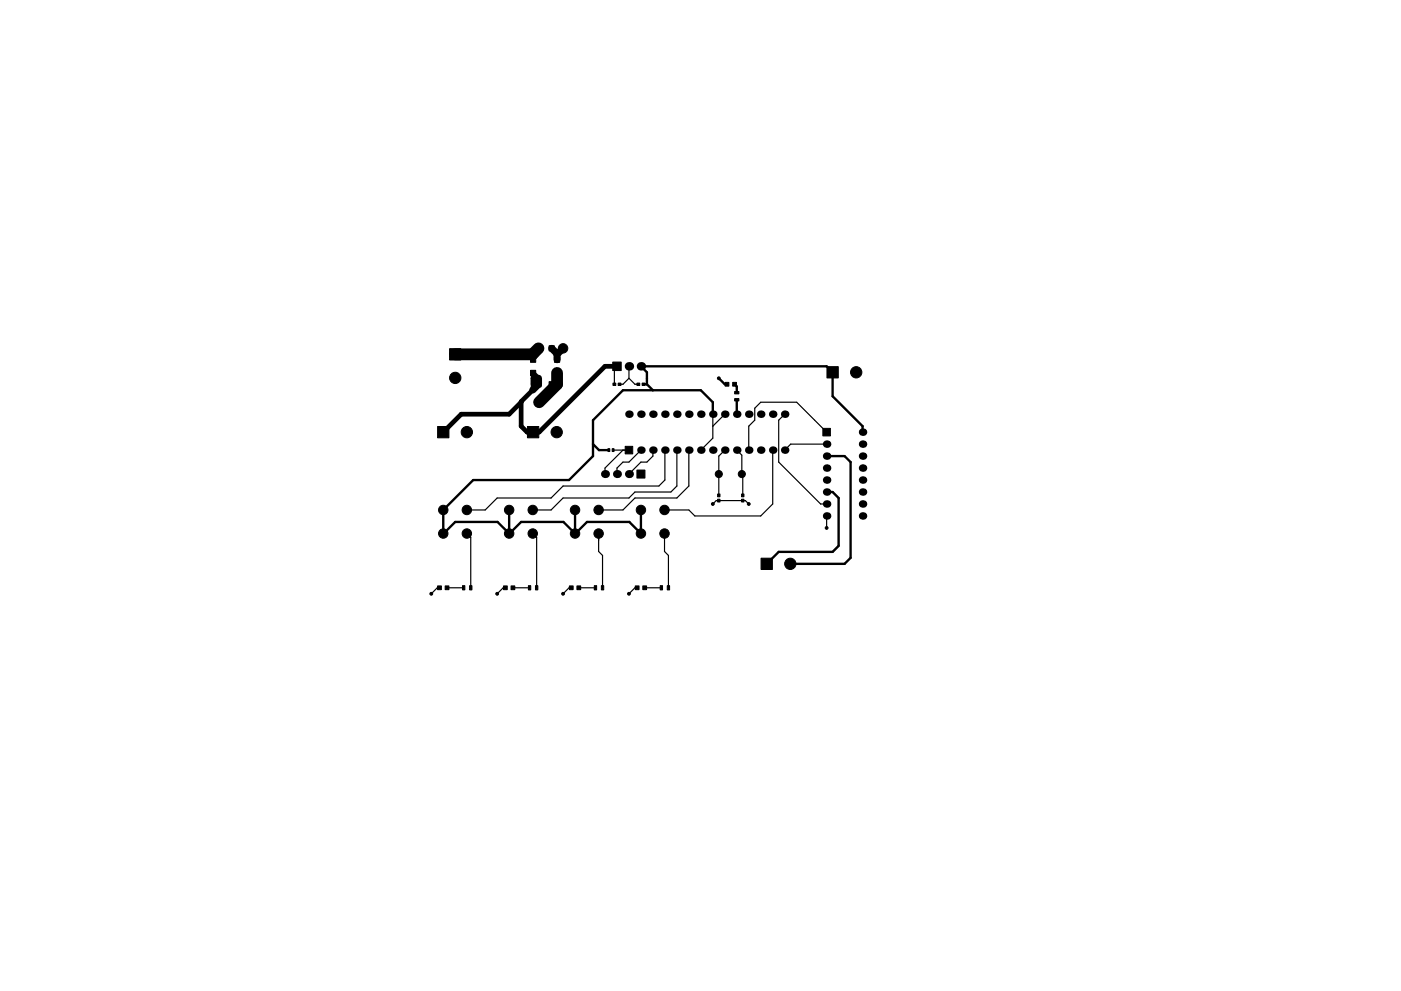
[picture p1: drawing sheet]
<svg xmlns="http://www.w3.org/2000/svg" width="297mm" height="210mm" viewBox="0 0 297 210" stroke-linecap="round" stroke-linejoin="round" font-family="sans-serif">
<g fill="#000" stroke="#000" stroke-width=".21">
<path d="M95.3 74h2.4v2.4h-2.4zM112.5 78.6h1.1v1.1h-1.1zM112.5 75.8h1.1v1.1h-1.1zM113.6 73.4h1.1v1.1h-1.1zM116.4 73.4h1.1v1.1h-1.1zM117.6 78.6h1.1v1.1h-1.1zM117.6 75.8h1.1v1.1h-1.1zM129.9 76.8h1.8v1.8h-1.8zM92.8 90.5h2.4v2.4h-2.4zM111.8 90.5h2.4v2.4h-2.4zM113.6 81h1.1v1.1h-1.1zM116.4 81h1.1v1.1h-1.1z"/>
<path d="M128.9 95.2h.4v.6h-.4zM129.8 95.2h.4v.6h-.4zM130 81.3h.6v.5h-.6zM131.1 81.3h.6v.5h-.6zM132.5 94.7h1.7v1.6h-1.7zM135 99.7h1.7v1.7h-1.7zM135 81.3h.6v.5h-.6zM136.1 81.3h.6v.5h-.6zM153.7 81.1h.8v.8h-.8zM155.8 83.1h.9v.5h-.9zM155.8 84.6h.9v.5h-.9zM155.3 81.1h.8v.8h-.8z"/>
<path d="M174.5 90.9h1.6v1.6h-1.6zM175.3 77.8h2.4v2.4h-2.4zM152.2 105.9h.4v.6h-.4zM152.2 104.8h.4v.6h-.4zM157.2 105.9h.5v.6h-.5zM157.2 104.8h.5v.6h-.5zM92.8 124.3h.8v.8h-.8zM94.4 124.3h.8v.8h-.8zM98.1 124.3h.5v.9h-.5zM99.6 124.3h.5v.9h-.5zM106.8 124.3h.7v.8h-.7zM108.4 124.3h.7v.8h-.7z"/>
<path d="M112 124.3h.5v.9h-.5zM113.5 124.3h.5v.9h-.5zM120.7 124.3h.8v.8h-.8zM122.3 124.3h.8v.8h-.8zM126 124.3h.5v.9h-.5zM127.5 124.3h.5v.9h-.5zM134.7 124.3h.8v.8h-.8zM136.3 124.3h.8v.8h-.8zM140 124.3h.5v.9h-.5zM141.5 124.3h.5v.9h-.5zM161.4 118.4h2.4v2.4h-2.4z"/>
<circle cx="119.4" cy="73.9" r="1"/>
<circle cx="181.5" cy="79" r="1.2"/>
<circle cx="96.5" cy="80.2" r="1.2"/>
<circle cx="99" cy="91.7" r="1.2"/>
<circle cx="114.3" cy="85.3" r="1"/>
<circle cx="118" cy="91.7" r="1.2"/>
<circle cx="152.4" cy="80.3" r=".3"/>
<circle cx="94" cy="113.2" r="1"/>
<circle cx="94" cy="108.2" r="1"/>
<circle cx="99" cy="113.2" r="1"/>
<circle cx="99" cy="108.2" r="1"/>
<circle cx="107.9" cy="113.2" r="1"/>
<circle cx="107.9" cy="108.2" r="1"/>
<circle cx="112.9" cy="108.2" r="1"/>
<circle cx="112.9" cy="113.2" r="1"/>
<circle cx="121.9" cy="113.2" r="1"/>
<circle cx="121.9" cy="108.2" r="1"/>
<circle cx="126.9" cy="108.2" r="1"/>
<circle cx="126.9" cy="113.2" r="1"/>
<circle cx="135.9" cy="108.2" r="1"/>
<circle cx="135.9" cy="113.2" r="1"/>
<circle cx="140.9" cy="113.2" r="1"/>
<circle cx="140.9" cy="108.2" r="1"/>
<circle cx="151.1" cy="106.9" r=".3"/>
<circle cx="152.4" cy="100.6" r=".75"/>
<circle cx="157.3" cy="100.6" r=".75"/>
<circle cx="158.8" cy="106.9" r=".3"/>
<circle cx="167.6" cy="119.6" r="1.2"/>
<circle cx="175.3" cy="112" r=".3"/>
<circle cx="91.4" cy="126" r=".3"/>
<circle cx="105.4" cy="126" r=".3"/>
<circle cx="119.4" cy="126" r=".3"/>
<circle cx="133.4" cy="126" r=".3"/>
</g>
<g fill="#000">
<circle cx="133.3" cy="77.7" r=".9"/>
<circle cx="135.9" cy="77.7" r=".9"/>
<circle cx="133.3" cy="87.9" r=".8"/>
<circle cx="135.9" cy="95.5" r=".8"/>
<circle cx="135.9" cy="87.9" r=".8"/>
<circle cx="138.4" cy="87.9" r=".8"/>
<circle cx="138.4" cy="95.5" r=".8"/>
<circle cx="141" cy="87.9" r=".8"/>
<circle cx="141" cy="95.5" r=".8"/>
<circle cx="143.5" cy="95.5" r=".8"/>
<circle cx="143.5" cy="87.9" r=".8"/>
<circle cx="146" cy="87.9" r=".8"/>
<circle cx="146" cy="95.5" r=".8"/>
<circle cx="148.6" cy="95.5" r=".8"/>
<circle cx="148.6" cy="87.9" r=".8"/>
<circle cx="151.1" cy="87.9" r=".8"/>
<circle cx="151.1" cy="95.5" r=".8"/>
<circle cx="153.7" cy="87.9" r=".8"/>
<circle cx="153.7" cy="95.5" r=".8"/>
<circle cx="156.2" cy="87.9" r=".8"/>
<circle cx="156.2" cy="95.5" r=".8"/>
<circle cx="158.7" cy="87.9" r=".8"/>
<circle cx="158.7" cy="95.5" r=".8"/>
<circle cx="161.3" cy="87.9" r=".8"/>
<circle cx="161.3" cy="95.5" r=".8"/>
<circle cx="163.8" cy="87.9" r=".8"/>
<circle cx="163.8" cy="95.5" r=".8"/>
<circle cx="166.4" cy="87.9" r=".8"/>
<circle cx="166.4" cy="95.5" r=".8"/>
<circle cx="175.3" cy="94.2" r=".8"/>
<circle cx="175.3" cy="96.8" r=".8"/>
<circle cx="175.3" cy="99.3" r=".8"/>
<circle cx="182.9" cy="91.7" r=".8"/>
<circle cx="182.9" cy="99.3" r=".8"/>
<circle cx="182.9" cy="96.8" r=".8"/>
<circle cx="182.9" cy="94.2" r=".8"/>
<circle cx="128.3" cy="100.6" r=".85"/>
<circle cx="130.8" cy="100.6" r=".85"/>
<circle cx="133.3" cy="100.6" r=".85"/>
<circle cx="175.3" cy="101.8" r=".8"/>
<circle cx="175.3" cy="109.5" r=".8"/>
<circle cx="175.3" cy="106.9" r=".8"/>
<circle cx="175.3" cy="104.4" r=".8"/>
<circle cx="182.9" cy="109.5" r=".8"/>
<circle cx="182.9" cy="101.8" r=".8"/>
<circle cx="182.9" cy="106.9" r=".8"/>
<circle cx="182.9" cy="104.4" r=".8"/>
</g>
<path d="M117 73.9l1.1 1.1v1.3M119.4 73.9l-1.3 1.3M114.2 80.3v1.2l-1.2 1.2" fill="none" stroke="#000" stroke-width="1.5"/>
<path d="M113 79.1l1.2 1.2v1.2h-1.2M130.8 77.7h-2.5l-14 14h-2.5l-1.3-1.3v-5.2l2.5-2.5v-3.7M110.5 85.3l-2.6 2.6h-10.1l-3.8 3.8M113 80.3l1.2 1.1" fill="none" stroke="#000" stroke-width="1"/>
<g fill="none" stroke="#000" stroke-width=".25">
<path d="M114.2 73.9l-1.2 1.3v1.1M118.1 79.1v1.2l-1.1 1.2M130.8 77.7l-.5 .6v3.2M133.3 77.7v2.6M135.9 77.7l.5 .6M130 95.5h3.3M132.1 95.5l-3.8 3.8v1.3M133.3 80.3l-1.2 1.2h-.7M133.3 80.3l1.3 1.2h.7M135.9 95.5l-2.6 2.5h-1.2l-1.3 1.3v1.3M138.4 95.5v1.3l-1.2 1.2h-1.3l-2.6 2.6M141 95.5v6.3l-1.3 1.3h-20.3l-2.6 2.6h-11.4l-2.5 2.5h-3.9"/>
<path d="M143.5 95.5v7.6l-1.3 1.3h-7.6l-1.3 1.3h-13.9l-2.6 2.5h-3.9M146 95.5v7.6l-2.5 2.6h-8.9l-2.5 2.5h-5.2M151.1 87.9v5.1l-2.5 2.5M153.7 87.9l-2.6 2.5M153.7 95.5l-1.3 1.3v8.3M156.2 95.5l1.1 1.1 .2 8.5M163.8 95.5v11.4l-2.5 2.6h-14l-1.3-1.3h-5.1M166.4 87.9l-1.3 1.2v8.9l8.9 8.9h1.3M175.3 91.7l-6.4-6.4h-7.6l-1.3 1.3v2.5l-1.3 1.3v5.1M175.3 94.2h-7.7l-1.2 1.3M176.5 84.1l6.4 6.3v1.3M99 113.2l.8 .8v10.7"/>
<path d="M112.9 113.2l.9 .8v10.7M126.9 113.2v3.8l.9 .8v6.9M140.9 113.2v3.8l.8 .8v6.9M151.1 106.9l.8-.7h6.1l.7 .7M175.3 109.5v2.5M175.3 104.4h1.2l1.3 1.3v10.1l-1.3 1.3h-11.4M93.2 124.7h-.5l-1.3 1.3M94.8 124.7h3.5M107.1 124.7h-.4l-1.3 1.3M108.8 124.7h3.5M121.1 124.7h-.5l-1.2 1.3M122.7 124.7h3.5"/>
<path d="M135.1 124.7h-.5l-1.3 1.3M136.7 124.7h3.5"/>
</g>
<g fill="none" stroke="#000" stroke-width=".5">
<path d="M117 73.9l1.1 1.1M125.7 94.2l1.3 1.3h2.1M136.4 81.5h.8M137.2 81.5l1.2 1.3M137.2 81.5v-2.5l-1.3-1.3h39.4l1.2 1.3v5.1l6.4 6.3v1.3M151.1 87.9v-2.6l-2.5-2.5h-16.5l-6.4 6.3v7.7l-5.1 5h-20.3l-6.3 6.4v5l2.5-2.5h9l2.4 2.5M152.4 80.3l1.3 1.2h.4M155.7 81.5l.5 .5v1.3M156.2 84.8v3.1M175.3 96.8h3.8l1.2 1.2v20.4l-1.2 1.2h-11.5M107.9 108.2v5M107.9 113.2l2.6-2.5h9l2.4 2.5"/>
<path d="M121.9 108.2v5M135.9 108.2v5l-2.5-2.5h-8.9l-2.6 2.5M175.3 104.4h1.2l1.3 1.3v10.1l-1.3 1.3h-11.4l-2.5 2.5"/>
</g>
<path d="M114.2 73.9l-1.3 1.3h-16.4M118.1 79.1v2.4l-3.8 3.8" fill="none" stroke="#000" stroke-width="2.5"/>
</svg>
